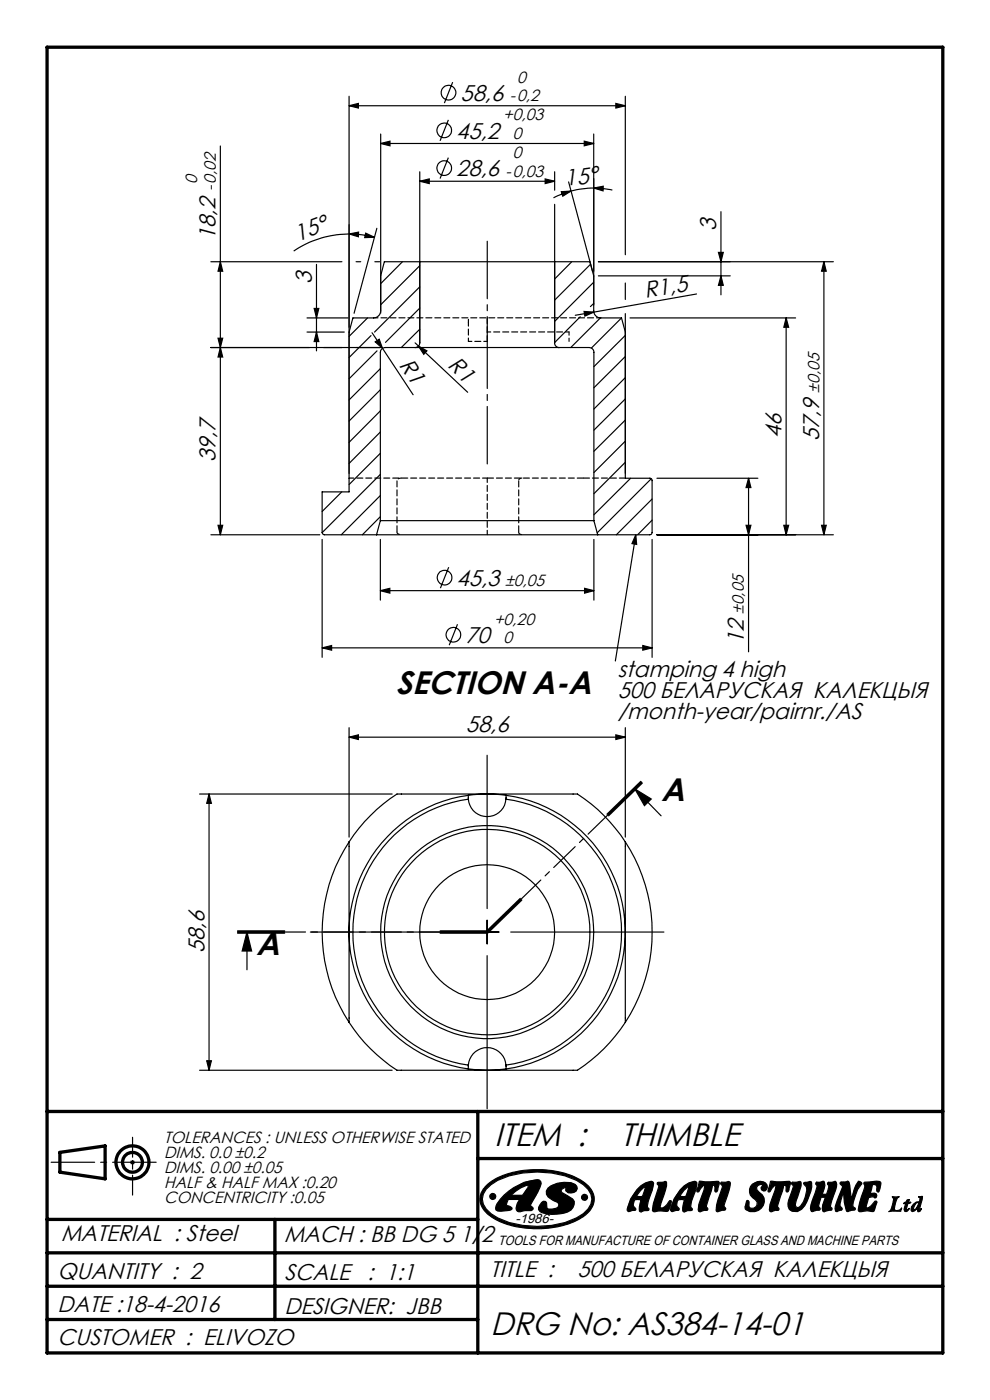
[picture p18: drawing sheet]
<svg xmlns="http://www.w3.org/2000/svg" width="210mm" height="297mm" viewBox="0 0 210 297" stroke-linecap="round" stroke-linejoin="round" font-family="sans-serif">
<defs><g id="words">
<g font-size="6.9">
<text x="84" y="147.2">SECTION A-A</text>
<text x="140.2" y="169.9">A</text>
<text x="54.3" y="202.6">A</text>
<text x="104.9" y="243">ITEM :</text>
<text x="131.6" y="243">THIMBLE</text>
<text x="104" y="283.1">DRG No: AS384-14-01</text>
</g>
<g font-size="4.8">
<text x="97.7" y="21.4">58,6</text>
<text x="96.8" y="29.4">45,2</text>
<text x="96.8" y="37.4">28,6</text>
<text x="119.9" y="39.5" transform="rotate(-7 119.9 39.5)">15°</text>
<text x="45.7" y="50.9" transform="rotate(-90 45.7 50.9)">18,2</text>
<text x="63.1" y="51.2" transform="rotate(-21 63.1 51.2)">15°</text>
<text x="151.9" y="49.1" transform="rotate(-90 151.9 49.1)">3</text>
<text x="66.1" y="60.2" transform="rotate(-90 66.1 60.2)">3</text>
<text x="136.9" y="63.3" transform="rotate(-10 136.9 63.3)">R1,5</text>
<text x="84.5" y="77.4" transform="rotate(56 84.5 77.4)">R1</text>
<text x="94.7" y="77.7" transform="rotate(43 94.7 77.7)">R1</text>
<text x="165.8" y="93" transform="rotate(-90 165.8 93)">46</text>
<text x="173.8" y="93.6" transform="rotate(-90 173.8 93.6)">57,9</text>
<text x="45.7" y="98.1" transform="rotate(-90 45.7 98.1)">39,7</text>
<text x="96.9" y="124.3">45,3</text>
<text x="98.7" y="136.4">70</text>
<text x="157.8" y="136.7" transform="rotate(-90 157.8 136.7)">12</text>
<text x="131.1" y="143.7">stamping 4 high</text>
<text x="131.1" y="148.1">500 БЕЛАРУСКАЯ КАЛЕКЦЬІЯ</text>
<text x="98.8" y="155.4">58,6</text>
<text x="131.1" y="152.6">/month-year/pairnr./AS</text>
<text x="43.3" y="202.2" transform="rotate(-90 43.3 202.2)">58,6</text>
<text x="13" y="263.3">MATERIAL : Steel</text>
<text x="60.2" y="263.6">MACH : BB DG 5 1/2</text>
<text x="12.2" y="271.3">QUANTITY : 2</text>
<text x="60.3" y="271.6">SCALE</text>
<text x="78" y="271.6">: 1:1</text>
<text x="104" y="271">TITLE :</text>
<text x="122.5" y="271">500 БЕЛАРУСКАЯ КАЛЕКЦЬІЯ</text>
<text x="12.2" y="278.4">DATE :18-4-2016</text>
<text x="60.3" y="278.7">DESIGNER: JBB</text>
<text x="12.2" y="285.2">CUSTOMER : ELIVOZO</text>
</g>
<g font-size="3.5">
<text x="109.7" y="17.5">0</text>
<text x="108.1" y="21.4">-0,2</text>
<text x="106.7" y="25.5">+0,03</text>
<text x="108.8" y="29.4">0</text>
<text x="108.8" y="33.5">0</text>
<text x="41.8" y="38.9" transform="rotate(-90 41.8 38.9)">0</text>
<text x="45.8" y="40.5" transform="rotate(-90 45.8 40.5)">-0,02</text>
<text x="107.2" y="37.4">-0,03</text>
<text x="173.8" y="83.3" transform="rotate(-90 173.8 83.3)">±0,05</text>
<text x="107.2" y="124.3">±0,05</text>
<text x="157.8" y="130.3" transform="rotate(-90 157.8 130.3)">±0,05</text>
<text x="104.8" y="132.5">+0,20</text>
<text x="106.8" y="136.4">0</text>
<text x="34.8" y="242.5">TOLERANCES : UNLESS OTHERWISE STATED</text>
<text x="34.8" y="245.7">DIMS. 0.0 ±0.2</text>
<text x="34.8" y="248.9">DIMS. 0.00 ±0.05</text>
<text x="34.8" y="252.1">HALF &amp; HALF MAX :0.20</text>
<text x="34.8" y="255.3">CONCENTRICITY :0.05</text>
</g>
<g font-size="2.8">
<text x="109.4" y="259.5">-1986-</text>
<text x="105.6" y="264.1">TOOLS FOR MANUFACTURE OF CONTAINER GLASS AND MACHINE PARTS</text>
</g>
</g></defs>
<g fill="none" stroke="#000" stroke-width=".25">
<path d="M96 17.4l-1.7 4.5M46.7 31v82.4M74 22.4l2-.5v1zM74 20.4v83.9h-5.7v8.7l.2 .3 .3 .1h11.1M74 22.4h58.6M80.8 30.4l1.9-.5v1zM80.8 28.4v38M80.8 30.4h45.1M89 38.4l2.1-.4v.9zM89 36.4v36.3a.96 .96 0 0 1-.9 1M89 38.4h28.7M95.1 25.4l-1.8 4.5"/>
<path d="M95.1 33.4l-1.8 4.5M115.6 38l2.1 .4-2.1 .5zM117.7 36.4v4M120.6 38.6l5.3 19.9M123.9 29.9l2 .5-2 .5zM125.9 39.9l2.1-.4-.1 1zM125.9 39.9l-3 .2-1.8 .4M125.9 39.9l4 .4M125.9 28.4v37.5a1.51 1.51 0 0 0 1.5 1.5h4.4M130.6 21.9l2 .5-2 .5zM132.6 20.4v33.6M44.7 55.5h27.8"/>
<path d="M46.7 55.5l.5 2h-1zM67.1 56.1v18.3M74 49.6l2.1-.4-.1 1zM74 49.6a20.5 20.5 0 0 1 5.4 .7M74 49.6a20.9 20.9 0 0 0-11.7 3.7M75.5 55.5h1M77.6 49.5l1.8 .8-2 .1zM79.5 55.5h1M79.9 48.4l-4.8 18.1M85.4 55.5l-4.6 4.7M89 56.4l-8.2 8.3M117.7 43.4v29.3a.96 .96 0 0 0 .9 1"/>
<path d="M119.1 40.7l2-.2-1.7 1.1zM121.1 40.5l-3.7 1.5M121.3 55.5l-3.6 3.7M125.1 55.5h-43.6l-.7 3M125.3 56.1l-7.6 7.6M125.9 59.9l-8.2 8.3M126.9 58.5h28M152.4 53.5h1l-.5 2zM152.9 44.9v17.6M152.9 58.5l.5 2h-1zM174.8 55.5v57.9M174.8 55.5l.5 2h-1z"/>
<path d="M176.8 55.5h-49.9M44.7 73.7h36M46.2 71.8h1l-.5 1.9zM46.7 73.7l.5 2h-1zM65.1 67.4h8.7M65.1 70.4h7.9M66.6 65.4h1l-.5 2zM67.1 70.4l.5 2.1h-1zM78 67.4l-4 4M78.7 71.2l-4.7 4.6M78.9 70.6l2.2 3.3M79.6 72.5l.8-.5 .7 1.9z"/>
<path d="M80 74.4l-6 6M80.7 78.2l-6.7 6.6M80.8 65.9a1.57 1.57 0 0 1-1.6 1.5h-4.3l-.9 3M81.1 73.9l6.5 9.8M88.1 73.7h-6.4a1.09 1.09 0 0 0-1 1.1v35.7M88.1 73.7h30.5M88.1 72.7l.7 .7M88.8 73.4l1.8 1-.7 .8zM88.8 73.4l10.4 9.8M89 60.9l-9.6 9.5M89 65.4l-7.2 7.2M89 69.8l-3.9 3.9"/>
<path d="M118.6 73.7h6.4a1.02 1.02 0 0 1 1 1.1v35.7M123.1 67.2l-5.4 5.5M123.9 66.1l2.1 .1-1.9 .9zM125.9 64.4l-.7 .6M126 66.2l-4 .7M127.4 67.4l-6.3 6.3M131.8 67.4l.8 3M131.8 67.4l-6.4 6.4M132.6 66.5v35h5.3l.4 .2v11.3l-.1 .3-.4 .1h-11M132.6 60v3.5M132.6 71.2l-6.6 6.6M132.6 75.6l-6.6 6.7"/>
<path d="M133.6 67.4h35.2M147.7 62.4l-21.7 3.8M166.8 67.4v46M166.8 67.4l.5 2h-1zM80.7 82.7l-6.7 6.6M80.7 87.2l-6.7 6.6M80.7 91.6l-6.7 6.7M80.7 96.2l-6.7 6.6M132.6 80.1l-6.6 6.7M132.6 84.6l-6.6 6.7M132.6 89.1l-6.6 6.6M132.6 93.6l-6.6 6.7"/>
<path d="M132.6 98.1l-6.6 6.6M44.7 113.4h23.1M46.2 111.4h1l-.5 2zM68.3 114.4v25M72.5 104.3l-4.2 4.2M79.9 113.4h46.9M80.7 114.4v12.9M80.7 110.5h45.3M80.7 110.5l-.8 2.9M80.7 100.6l-12.4 12.4M80.7 105.1l-8.3 8.3M80.7 109.6l-3.8 3.8"/>
<path d="M126 114.4v12.9M126 110.5l.8 2.9M133.8 101.5l-7.8 7.7M134.9 113.4l.1 2.1-.9-.2zM134.9 113.4l-4.4 26.8M138.1 101.6l-11.4 11.4M138.3 114.4v25M138.3 105.9l-7.6 7.5M138.3 110.3l-3 3.1M139.3 113.4h37.5M139.3 101.5h21.5M158.3 111.4h1l-.5 2z"/>
<path d="M158.8 101.5v36.8M158.8 101.5l.5 1.9h-1zM166.3 111.4h1l-.5 2zM174.3 111.4h1l-.5 2zM68.3 137.4l2-.5v1zM68.3 137.4h70M80.7 125.3l2-.5v1zM80.7 125.3h45.3M95.2 120.3l-1.8 4.5M97 132.4l-1.7 4.5M124 124.8l2 .5-2 .5zM136.3 136.9l2 .5-2 .5z"/>
<path d="M74 156.4l2-.5v1zM74 154.4v23.2M74 156.4h58.6M130.6 155.9l2 .5-2 .5zM132.6 154.4v23.2M42.3 168.4h40.9M44.3 168.4l.5 2h-.9zM44.3 168.4v58.6M74 178.6a31.8 31.8 0 0 1 10.3-10.2h38.1a32.2 32.2 0 0 1 10.2 10.2M74 178.6v38.3M74 178.6a34.9 34.9 0 0 0 0 38.3M99.3 169.5a4 4 0 0 0 4 3.7 4 4 0 0 0 4-3.7"/>
<path d="M99.3 169.5a28.5 28.5 0 0 0-24.4 28.2 28.5 28.5 0 0 0 24.4 28.3M99.3 168.7a29.3 29.3 0 0 0-25.3 29 29.3 29.3 0 0 0 25.3 29.1M99.3 168.7v.8M99.3 168.7a28.5 28.5 0 0 1 8.1 0M103.3 160.2v32.6M107.3 169.5a28.5 28.5 0 0 1 24.5 28.2 28.5 28.5 0 0 1-24.5 28.3M107.4 168.7l-.1 .8M107.4 168.7a29.3 29.3 0 0 1 25.2 29 29.3 29.3 0 0 1-25.2 29.1M132.6 178.6v38.3M132.6 178.6a35.1 35.1 0 0 1 0 38.3M134.7 167.4l3.4 2.1-1.4 1.4zM134.7 167.4l5.5 5.7"/>
<path d="M135.9 165.8l-7.1 6.9M136.1 165.9l-7.2 7M136.3 166.1l-7.2 7M50.4 197.7h10M50.4 198h10M50.4 197.5h10M52.4 197.7l1 4.1h-2zM52.4 197.7v8M65.8 197.7h32.6M93.4 197.5h10zM93.4 198h10M100.8 197.7h5"/>
<path d="M103.3 195.2v5M108.3 197.7h32.5M110.4 190.6l-7.2 6.9M110.5 190.8l-7.1 6.9h-10M110.7 190.9l-7.2 7M74 216.9a32.8 32.8 0 0 0 10.3 10.1h38.1a33.4 33.4 0 0 0 10.2-10.1M103.3 202.7v32.5M42.3 227h40.9M43.9 225h.9l-.5 2zM99.3 226a4 4 0 0 1 4-3.8 4 4 0 0 1 4 3.8M99.3 226v.8M99.3 226.8a28.5 28.5 0 0 0 8.1 0"/>
<path d="M107.3 226l.1 .8M27.6 246.6h1M27.7 246.2l.8 .7M28.1 246.1v1M28.5 246.2l-.8 .7M102.9 251.7a15.2 15.2 0 0 1 10.7-3.6 16.2 16.2 0 0 1 11.2 3.5 4 4 0 0 1-.9 6.3 19.5 19.5 0 0 1-14 2.4 11.6 11.6 0 0 1-7.4-3.8 3.6 3.6 0 0 1 .4-4.8zM103.1 252.3a11.7 11.7 0 0 1 7.8-3.5 20.3 20.3 0 0 1 11.4 1.6 5 5 0 0 1 3.3 4 5 5 0 0 1-3.3 4 20.2 20.2 0 0 1-16.7 0 5 5 0 0 1-3.3-4l.2-1.1zM107 253.5a9.9 9.9 0 0 1 7.4-3.1l.4 .7a20.3 20.3 0 0 1-2.3 4.6l.6 .8a.95 .95 0 0 1-1.2 .3h-.5a2.04 2.04 0 0 1-1.7 .2l-.2-.7 .2-1 .5-.8h-2.4l-.4 1 .2 .3a.94 .94 0 0 1 1 .7l-.6 .3a4 4 0 0 1-2.8-.1 2.47 2.47 0 0 1 .9-2.3zM108.4 253.6a6.8 6.8 0 0 1 3.6-2.1v.4l-1.2 1.7zM116.2 252.1a5.6 5.6 0 0 1 5.8-.8l.3 .4a1.05 1.05 0 0 1-1.2 1.4l-.6-.1-.5-.4 .1-.6a1.07 1.07 0 0 0-1.1 .6l.2 .4 2.3 1.3a1.8 1.8 0 0 1-1.1 2.8 7.6 7.6 0 0 1-5.9-.1l-.3-.4a2.31 2.31 0 0 1 1.1-1.8l.4 .1 .2 .2 .2 1.3a3.1 3.1 0 0 0 2.3-.3l.1-.4v-.4l-.4-.3a4.2 4.2 0 0 1-2.2-1.6v-.7zM135.9 252.6l.8-.9 .2 .1-.6 2-1.3-.1zM135.9 251.6l1-.7 1.2-.3a.49 .49 0 0 1 .5 .5l-.2 1.4-.9 2.3-.2 1.2 .3 .4a.26 .26 0 0 1 .1 .2 .26 .26 0 0 1-.3 .2h-.7l-.6 .3a.59 .59 0 0 1-.5-1l.4-1.5h-1.4l-.3 1.1 .5 .6a.35 .35 0 0 1-.1 .5 .35 .35 0 0 1-.4 0l-.9 .2-.4-.4a8.7 8.7 0 0 1 2.9-5z"/>
<path d="M139.5 250.9l.9-.1a.83 .83 0 0 1 1 .1 13.6 13.6 0 0 1-1.3 4.9v.4a1.04 1.04 0 0 0 1.4-.7l.6-.8 .3 .1-.3 1.2-.5 1-1.4-.1-1.5 .2-.3-.3a15.2 15.2 0 0 1 1.3-5v-.3l-.3-.3zM144 256.3a.4 .4 0 0 1-.1 .5 .4 .4 0 0 1-.5 0l-.9 .2-.3-.4a8.5 8.5 0 0 1 4-5.7l1.1-.3a.49 .49 0 0 1 .5 .5l-.2 1.4a9 9 0 0 0-1.1 3.5l.3 .4a.26 .26 0 0 1 .1 .2 .26 .26 0 0 1-.3 .2h-.7l-.6 .3a.59 .59 0 0 1-.5-1l.4-1.5h-1.4l-.3 1.1 .5 .6M145.1 252.6l.8-.9 .2 .1-.6 2-1.3-.1zM148.4 250.6h.2a10.5 10.5 0 0 0 3.7 0l.3 .3-.3 1.5-.2 .4h-.4a1.51 1.51 0 0 0-.4-1.5l-1.5 4.6 .1 .2a.32 .32 0 0 1 .3 .4 .32 .32 0 0 1-.3 .3l-1 .1a.46 .46 0 0 1-.4 .2 .46 .46 0 0 1-.4-.4l.1-1.2 1.1-3 .2-1a2.15 2.15 0 0 0-1.3 1.3l-.2 .1-.2-.2zM153 250.8h1a.68 .68 0 0 1 .9 .2 18.8 18.8 0 0 1-1.3 4.7v.2a.47 .47 0 0 1 .3 .7 .47 .47 0 0 1-.7 .1l-.9 .3a.3 .3 0 0 1-.3 0 .3 .3 0 0 1-.1-.3 16.8 16.8 0 0 1 1.3-5l-.3-.6zM159.6 251.2a2.08 2.08 0 0 1 3.1 .2l.1 .5-.2 .5-.3 .2-.3 .1-.5-.3-.1-.4 .4-.4v-.2l-.3-.1a.88 .88 0 0 0-1 1.1l.6 .6a2.29 2.29 0 0 1 .7 2.9 2.29 2.29 0 0 1-2.7 1.1l-1-.6-.1-.4 .5-1.3 .4 .2v1l.1 .2a1.02 1.02 0 0 0 1.5-.4l.1-.7-.4-.5a1.99 1.99 0 0 1-.6-3.3zM163.5 250.6h.2a10.5 10.5 0 0 0 3.7 0l.3 .3-.3 1.5-.2 .4h-.4a1.62 1.62 0 0 0-.4-1.5l-.1 .1-1.4 4.5 .1 .2a.32 .32 0 0 1 .3 .4 .32 .32 0 0 1-.3 .3l-1 .1a.46 .46 0 0 1-.4 .2 .46 .46 0 0 1-.4-.4l.1-1.2 1.1-3 .2-1a2.15 2.15 0 0 0-1.3 1.3l-.2 .1-.2-.2zM167.9 250.9l.2-.1h.9l.5-.2 .4 .2a9.4 9.4 0 0 1-1 3.8l-.2 .9 .1 .5 .3 .2 .4-.1a5.1 5.1 0 0 0 1.6-4.3l-.5-.5a.25 .25 0 0 1-.1-.3 .25 .25 0 0 1 .2-.2l1.1-.2 .3 .2a7.6 7.6 0 0 1-2.1 5.7l-.9 .5h-1.1a1.75 1.75 0 0 1-.7-2.4l.9-2.6a.55 .55 0 0 0-.3-.8zM173.2 250.8h.7l.6-.2 .4 .2 .1 .7-.6 1.9h.9l.5-1.7M173.4 250.8a.4 .4 0 0 0-.4 .4 .4 .4 0 0 0 .3 .4l-1.3 4-.1 .8 .1 .5 .2 .1 1.6-.3a.28 .28 0 0 0 .2-.2 .28 .28 0 0 0-.1-.3l-.3-.4 .6-1.8h.9l-.6 1.6-.1 .8 .2 .6 .3 .1 1.4-.4a.28 .28 0 0 0 .2-.2 .28 .28 0 0 0-.1-.2l-.3-.4 .7-2.3a3.6 3.6 0 0 0 .5-2.8l-.2-.2-.6 .2h-.8M175.9 250.8a.4 .4 0 0 0-.4 .4 .4 .4 0 0 0 .3 .4v.2M178.3 250.8l1.5-.2 .3 .2 .5 3.7a6.7 6.7 0 0 1 1.5-3.9h.2a.42 .42 0 0 1 .4 .2 .42 .42 0 0 1 0 .4 8.9 8.9 0 0 0-1.7 4.8l.4 .3v.3l-1.5 .4-.4-.1-.4-1.8-.2-2.3-.7 2.6v.5l.4 .4a.29 .29 0 0 1 0 .3 .29 .29 0 0 1-.2 .1l-.8 .3-.4-.1a2.63 2.63 0 0 1 .4-2.3l1.2-2.8-.6-.7z"/>
<path d="M183.3 250.9l2.6-.3h.7l.3 .4-.2 1.2-.4 .7-.3-.2-.1-1.2-.2-.2h-.6l-.5 1.9 .9-.1 .4 .2v.6l-.3 .2-.5-.2-.8 .2-.3 1a1.14 1.14 0 0 0-.2 1.2h.2a2.35 2.35 0 0 0 1.5-1.4 .26 .26 0 0 1 .4-.1 .26 .26 0 0 1 .1 .4l-.5 1.6-.4 .2a4.4 4.4 0 0 0-2.6 .1l-.4-.3a16.5 16.5 0 0 1 1.3-4.9zM189.2 253.9h1.6a1.53 1.53 0 0 0-.8 1.1l-.2 1.1a.55 .55 0 0 0 .1 .7 .55 .55 0 0 0 .7-.1l.5-.2 .2-.3-.2 .8h-2.6a1.42 1.42 0 0 0 .7-1.1l.3-1.6zM192.4 254.5h.5l-.2 .6 .6-.1-.3 .3h-.4l-.3 1.3 .1 .1 .5-.4-.4 .6-.3 .1h-.3l-.1-.4 .3-1.3-.4 .1 .1-.3h.4zM194.3 255.3l.5-.2a1.67 1.67 0 0 1-.9 1.5h-.1a1.43 1.43 0 0 1 .5-1.3zM194.8 253.9l.9-.1-.6 2.8 .4-.2-.3 .5-.4 .2-.2-.4 .2-.8a1.26 1.26 0 0 1-1.4 1 1.53 1.53 0 0 1 1.7-2l.1-.7z"/>
<circle cx="95.1" cy="19.7" r="1.56"/>
<circle cx="94.2" cy="27.7" r="1.56"/>
<circle cx="94.2" cy="35.7" r="1.55"/>
<circle cx="94.3" cy="122.6" r="1.55"/>
<circle cx="96.2" cy="134.7" r="1.56"/>
<circle cx="103.3" cy="197.7" r="21.8"/>
<circle cx="103.3" cy="197.7" r="14.3"/>
<circle cx="103.3" cy="197.7" r="22.6"/>
<circle cx="104.5" cy="253.8" r=".63"/>
<circle cx="124" cy="254" r=".62"/>
</g>
<g fill="none" stroke="#000" stroke-width=".7" stroke-linecap="butt">
<circle cx="28.1" cy="246.6" r="3.5"/>
<circle cx="28.1" cy="246.6" r="2.1"/>
</g>
<path d="M10.8 246.6h22.3" fill="none" stroke="#000" stroke-width=".25" stroke-dasharray="15.2 1.3 1.3 1.3" stroke-dashoffset="6"/>
<path d="M28.1 241.3v12.2" fill="none" stroke="#000" stroke-width=".25" stroke-dasharray="15.2 1.3 1.3 1.3" stroke-dashoffset="11"/>
<path d="M10 10h190v277h-190zM10 235.8h190M101.4 235.8v51.2M10 258.7h91.4M12.7 244.5l9.6-1.4v7l-9.6-1.4zM58.3 258.7v21.2M101.4 245.8h98.6M10 265.8h190M10 272.9h190M10 279.9h91.4" fill="none" stroke="#000" stroke-width=".7"/>
<path d="M108.4 253.6a6.1 6.1 0 0 1 3.6-2.1v.4l-1.2 1.7zM106.8 253.7l-1.4 1.7a.96 .96 0 0 0 .1 1.5 5.7 5.7 0 0 0 3.1-.4v-.2l-.6-.5a.42 .42 0 0 1-.6-.1 .42 .42 0 0 1 .1-.6l.3-.6h2.4a2.02 2.02 0 0 0-.5 2.5l.6 .1 1-.3h.8a.62 .62 0 0 0 .7 0 .62 .62 0 0 0 .2-.6l-.1-.2a.51 .51 0 0 1-.4-.4 .51 .51 0 0 1 .3-.5l1.3-2.2a2.94 2.94 0 0 0 .6-2.3 .88 .88 0 0 0-1.1-.3 10.9 10.9 0 0 0-6.8 3.4zM116.1 252.2a1.65 1.65 0 0 0 1.1 2.4l.3 .2a.96 .96 0 0 1 1 .9 1.37 1.37 0 0 1-1.7 .8h-.3a.47 .47 0 0 1-.5-.7 .67 .67 0 0 0-.1-.7 .67 .67 0 0 0-.6-.3l-.5 .5a1.09 1.09 0 0 0-.1 1.8 7.7 7.7 0 0 0 6.4-.4 1.64 1.64 0 0 0 .4-2.4l-1.5-.8a1.05 1.05 0 0 1-1-1l.6-.5h.5a.73 .73 0 0 0 0 .8 .73 .73 0 0 0 .8 .3 1.07 1.07 0 0 0 1.3-.4 1.07 1.07 0 0 0-.1-1.3 5.5 5.5 0 0 0-5.3 .2zM123.4 254a.64 .64 0 0 0 1.2 0 .64 .64 0 0 0-1.2 0zM103.9 253.8a.65 .65 0 0 0 1.3 0 .65 .65 0 0 0-1.3 0zM103.4 251.2a3.8 3.8 0 0 0 0 6.3 16.8 16.8 0 0 0 11.1 3.2 15.6 15.6 0 0 0 10.2-3.4 3.9 3.9 0 0 0-.6-6.3 18.7 18.7 0 0 0-13.6-2.6 14.3 14.3 0 0 0-7.1 2.8zM103.9 251.5a16.6 16.6 0 0 1 11.4-2.8 14.3 14.3 0 0 1 9.1 3.2 3.3 3.3 0 0 1-.5 5.4 15.7 15.7 0 0 1-10 2.9 15.9 15.9 0 0 1-10-2.9 3.4 3.4 0 0 1 0-5.8zM139.5 250.9l-.1 .3 .3 .6a17.5 17.5 0 0 0-1.3 4.9l.4 .4 .8-.2h2a4 4 0 0 0 .8-2.1l-.4-.1a2.4 2.4 0 0 1-1.8 1.6l-.1-.1a9.2 9.2 0 0 1 1-3.6l.3-.9a.83 .83 0 0 0-.2-1.1zM145.2 252.4l.9-.7-.4 1.6a.65 .65 0 0 1-.9 .6l-.6-.2zM144.7 251.9a7 7 0 0 0-2.5 4.9l.4 .2 1.4-.3 .1-.3-.4-.4-.2-.5a1.01 1.01 0 0 1 .5-1 1.01 1.01 0 0 1 1.1 0l.1 .1-.3 1.2v1.2l.3 .1 .6-.3h1l.1-.3-.4-.4a12.7 12.7 0 0 1 1.2-4.1l.1-1-.3-.4a3.1 3.1 0 0 0-2.8 1.3zM152.9 250.9v.2l.3 .4v.3a15 15 0 0 0-1.3 5.1l.4 .2 1.5-.4 .2-.3-.4-.6 .1-.6a11.7 11.7 0 0 0 1.2-4.2l-.3-.4zM159.6 251.2a2.01 2.01 0 0 0 .7 3.4 1 1 0 0 1 0 1.4 1 1 0 0 1-1.4 0v-1.1l-.1-.2h-.3l-.5 1.6a1.21 1.21 0 0 0 1.6 .8 2.29 2.29 0 0 0 2.5-1.7 2.29 2.29 0 0 0-1.3-2.7 .8 .8 0 0 1-.1-1.1 .8 .8 0 0 1 1.1-.1 .73 .73 0 0 0-.1 1.1 .89 .89 0 0 0 1-.6 .89 .89 0 0 0-.3-1 2.32 2.32 0 0 0-2.8 .2zM163.5 250.6l-.3 1.1a.69 .69 0 0 0-.1 1.2l.3-.1 .4-.8 .7-.6v.7a17.5 17.5 0 0 0-1.3 4.6l.1 .3 .4 .1 .5-.3 1-.1v-.3l-.3-.5 1.4-4.6 .4 .2 .1 .6a.58 .58 0 0 0 .1 .8h.1a.65 .65 0 0 0 .4-.8l.3-1v-.3l-.3-.2zM168 250.9a.51 .51 0 0 0 .3 .7l-.4 1.3a5.9 5.9 0 0 0-.7 3.1 1.73 1.73 0 0 0 1.4 1.1 1.73 1.73 0 0 0 1.7-.7 7.8 7.8 0 0 0 1.8-5.6l-.3-.2-1.1 .2-.2 .2v.2a1.55 1.55 0 0 1 .5 2.2 3.5 3.5 0 0 1-1.8 2.8h-.1a1.11 1.11 0 0 1-.1-1.7 10.9 10.9 0 0 0 .9-3.6l-.4-.3zM173.1 250.9l.2 .8-1.3 3.9a1.11 1.11 0 0 0 .2 1.4l1.8-.4v-.2l-.4-.6 .6-1.8h.9a3.7 3.7 0 0 0-.5 3l.3 .1 .7-.3 .8-.1 .1-.3-.3-.4a1.08 1.08 0 0 1 .2-1.1 10.8 10.8 0 0 0 1.1-3.8l-.1-.3-.3-.2-.6 .2-.9 .1-.1 .3 .3 .3v.3l-.5 1.6h-.9a3.2 3.2 0 0 0 .5-2.7l-.4-.1zM183.3 250.9l-.1 .1a1.24 1.24 0 0 1 0 1.6l-1 2.8a1.47 1.47 0 0 0 0 1.6l.3 .1a5.8 5.8 0 0 1 2.7-.1l.3-.1 .5-1.7-.1-.4-.4 .1a2.02 2.02 0 0 1-1.7 1.4l-.1-.4 .3-1a.95 .95 0 0 1 .7-1 .81 .81 0 0 1 1 .2l.2-.1a.62 .62 0 0 0-.1-.8 .62 .62 0 0 0-.8 0h-.4l.4-1.4a.45 .45 0 0 1 .2-.5 .45 .45 0 0 1 .5 .1 1.01 1.01 0 0 1 .2 1.2 .29 .29 0 0 0 .3 .3 .29 .29 0 0 0 .3-.3l.4-1.5-.1-.3a1.55 1.55 0 0 0-1.6-.2zM194.8 253.9l.4-.1a.34 .34 0 0 1 .5 .1 .34 .34 0 0 1 0 .4l-.6 2a.23 .23 0 0 0 .1 .4 .23 .23 0 0 0 .3-.3l-.3 .5a.34 .34 0 0 1-.5 .1 .34 .34 0 0 1-.1-.5l.2-.6a1.59 1.59 0 0 1-1.3 1.1 1.46 1.46 0 0 1 1.3-2.1h.3l.1-.5-.1-.3zM194.2 255.3l-.3 .6a.39 .39 0 0 0-.2 .5 .39 .39 0 0 0 .4 .2l.5-.7a.48 .48 0 0 0 .1-.8zM192.4 254.5h.5l-.2 .6 .6-.1-.5 .3a.6 .6 0 0 0-.4 .7l-.1 .1a.3 .3 0 0 0-.1 .4 .3 .3 0 0 0 .3 .2l.4-.4-.1 .3a.51 .51 0 0 1-.5 .5 .51 .51 0 0 1-.5-.5l.3-1.3h-.4l.5-.2zM189.2 253.9h1.6l-.4 .2-.3 .4-.4 2.1 .2 .2h.7l.4-.2 .3-.4-.2 .8h-2.6l.6-.5 .4-1.7v-.5zM178.3 250.8l-.1 .4 .5 .5a17.8 17.8 0 0 0-1.6 4.9l.2 .4h.3l1-.3v-.4a.65 .65 0 0 1-.4-.9l.7-2.6a9.4 9.4 0 0 0 .7 4.2l1.7-.3 .1-.4a.74 .74 0 0 1-.4-1.1 9.6 9.6 0 0 1 1.8-4.2l-.6-.4a3.5 3.5 0 0 0-1.2 2.4l-.4 1.5-.3-2.1a2.23 2.23 0 0 0-.3-1.8zM148.4 250.6l-.3 1.1a.69 .69 0 0 0-.1 1.2l.3-.1 .4-.8 .7-.6v.7a13.4 13.4 0 0 0-1.3 4.7l.1 .2 .4 .1 .5-.3 1-.1v-.3l-.3-.5 1.4-4.6 .3 .1 .2 .7a.58 .58 0 0 0 .1 .8h.1a.65 .65 0 0 0 .4-.8l.3-1v-.3l-.3-.2zM136.2 252.2l-1.2 1.5 .8 .2a.68 .68 0 0 0 .8-.9l.3-1.2-.2-.1zM135.5 251.9a4.2 4.2 0 0 1 2.8-1.3l.3 .4a7.6 7.6 0 0 1-.9 3.4l-.4 1.5 .4 .5v.3l-.2 .1h-.9l-.6 .3h-.2l-.2-.4v-.9l.4-1.2-.7-.1a.75 .75 0 0 0-.9 .8v.6l.5 .5v.2l-1.5 .4-.4-.3a8.3 8.3 0 0 1 2.5-4.8z" fill-rule="evenodd" fill="#000"/>
<path d="M50.4 197.7h53" fill="none" stroke="#000" stroke-width=".25" stroke-dasharray="6.3 1.3 1.3 1.3" stroke-dashoffset="2.1"/>
<path d="M103.4 197.7l32.7-31.8" fill="none" stroke="#000" stroke-width=".25" stroke-dasharray="6.3 1.3 1.3 1.3" stroke-dashoffset=".7"/>
<path d="M103.4 51.2v47.2" fill="none" stroke="#000" stroke-width=".25" stroke-dasharray="15.2 1.3 1.3 1.3" stroke-dashoffset="3.1"/>
<g fill="#000">
<path d="M79.6 72.5l.8-.5 .7 1.9zM88.8 73.4l1.8 1-.7 .8zM123.9 66.1l2.1 .1-1.9 .9zM134.9 113.4l.1 2.1-.9-.2z"/>
<path d="M74 22.4l2-.5v1zM130.6 21.9l2 .5-2 .5z"/>
<path d="M80.8 30.4l1.9-.5v1zM123.9 29.9l2 .5-2 .5z"/>
<path d="M89 38.4l2.1-.4v.9zM115.6 38l2.1 .4-2.1 .5zM80.7 125.3l2-.5v1zM124 124.8l2 .5-2 .5z"/>
<path d="M77.6 49.5l1.8 .8-2 .1zM74 49.6l2.1-.4-.1 1z"/>
<path d="M119.1 40.7l.3 .9 1.7-1.1zM125.9 39.9l2 .6 .1-1z"/>
<path d="M152.9 58.5l.5 2h-1zM152.4 53.5h1l-.5 2z"/>
<path d="M166.8 67.4l.5 2h-1zM166.3 111.4h1l-.5 2zM174.8 55.5l.5 2h-1zM174.3 111.4h1l-.5 2zM158.8 101.5l.5 1.9h-1zM158.3 111.4h1l-.5 2z"/>
<path d="M68.3 137.4l2-.5v1zM136.3 136.9l2 .5-2 .5z"/>
<path d="M74 156.4l2-.5v1zM130.6 155.9l2 .5-2 .5z"/>
<path d="M44.3 168.4l.5 2h-.9zM43.9 225h.9l-.5 2zM66.6 65.4h1l-.5 2zM67.1 70.4l.5 2.1h-1zM46.7 55.5l.5 2h-1zM46.2 71.8h1l-.5 1.9zM46.7 73.7l.5 2h-1zM46.2 111.4h1l-.5 2z"/>
<path d="M52.4 197.7l1 4.1h-2zM134.7 167.4l3.4 2.1-1.4 1.4z"/>
</g>
<path d="M84.2 112.9v-11M110 112.9v-11" fill="none" stroke="#000" stroke-width=".25" stroke-dasharray="1.3 .6" stroke-dashoffset="-.1"/>
<path d="M99.4 72.4v-3.9M120.7 70.4v2M84.2 112.9l.2 .3 .7 .2M85.1 101.4l-.5 .1-.4 .4" fill="none" stroke="#000" stroke-width=".25" stroke-dasharray="1.3 .6" stroke-dashoffset=".6"/>
<path d="M79.3 67.4h48.2M103.4 101.4h-29.3M103.4 101.4v12" fill="none" stroke="#000" stroke-width=".25" stroke-dasharray="1.3 .6" stroke-dashoffset=".3"/>
<path d="M103.4 72.4v-5M123.8 101.4h-20.4M132.7 101.4h-8.9" fill="none" stroke="#000" stroke-width=".25" stroke-dasharray="1.3 .6"/>
<path d="M99.4 68.5v-1.1M99.4 72.4h4M103.4 70.4h17.3M110 112.9l.2 .3 .5 .2M110.7 101.4l-.4 .1-.3 .4" fill="none" stroke="#000" stroke-width=".25" stroke-dasharray="1.3 .6" stroke-dashoffset=".5"/>
<use href="#words"/>
</svg>
